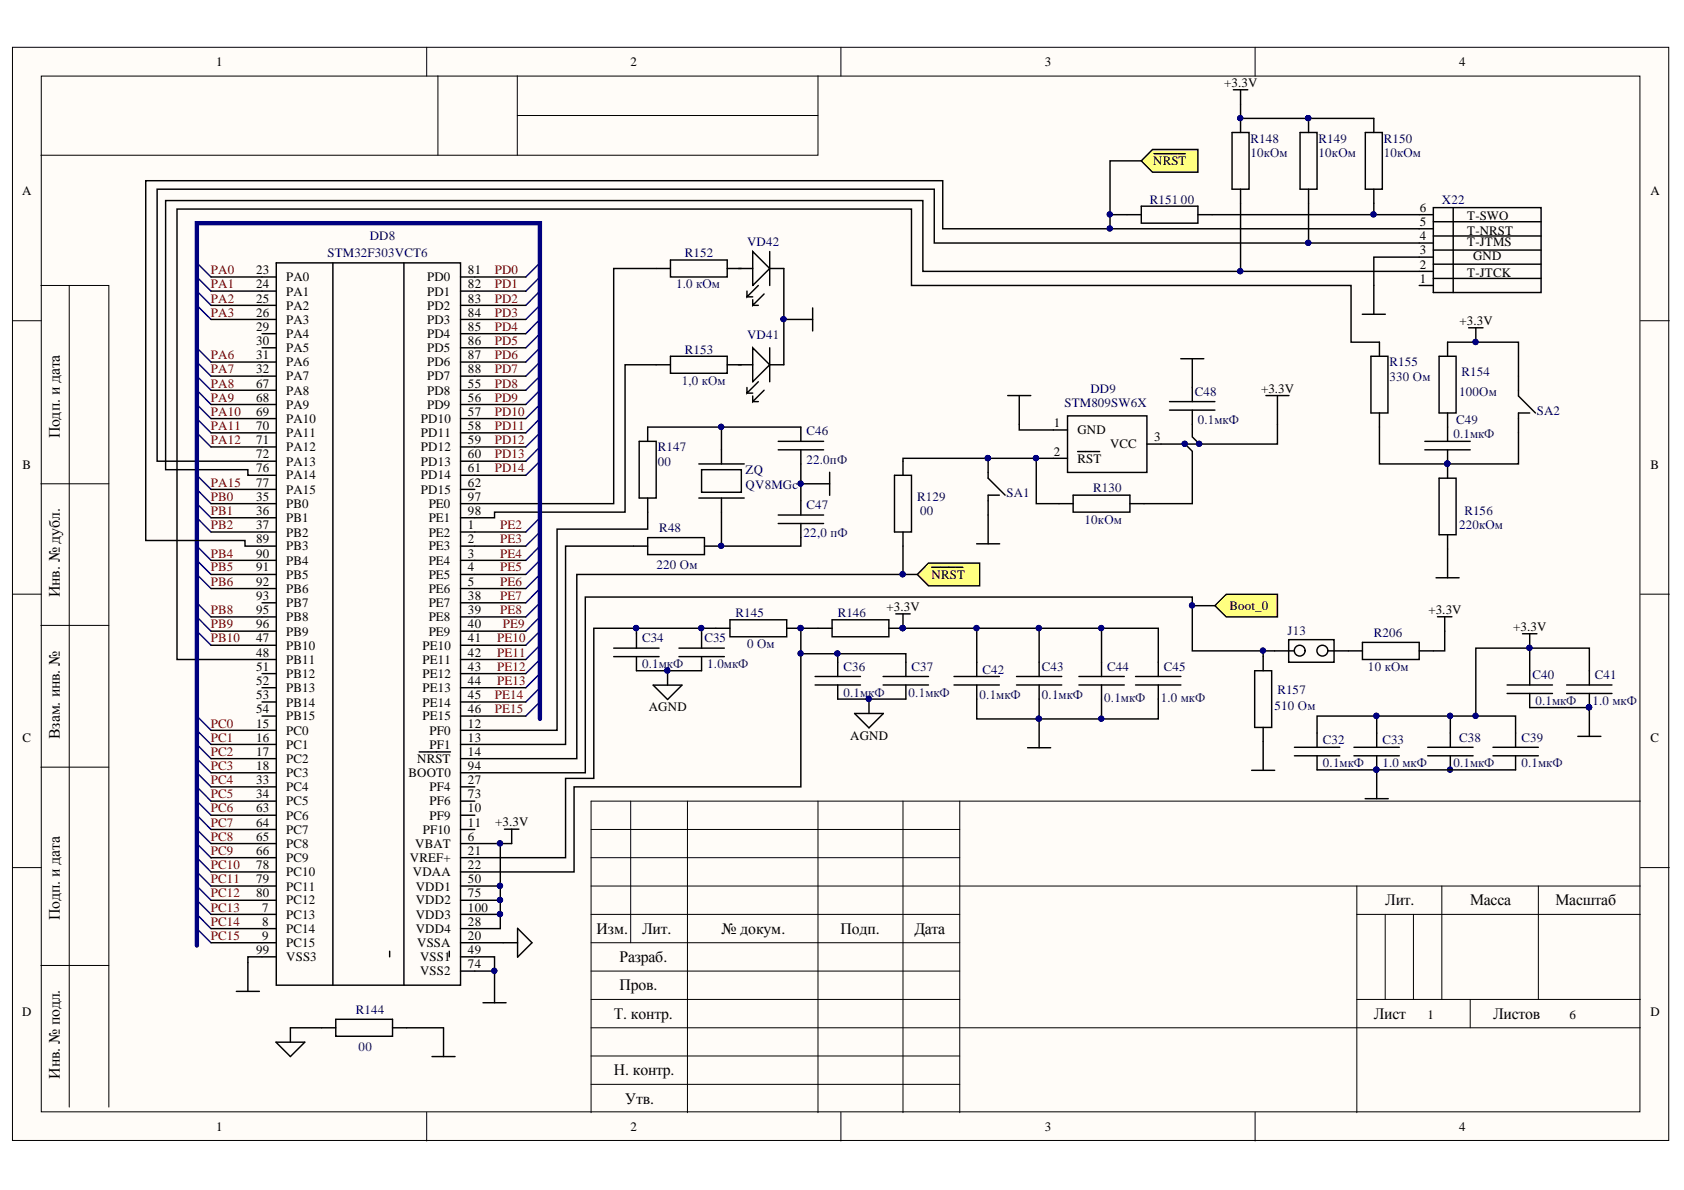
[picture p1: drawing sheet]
<svg xmlns="http://www.w3.org/2000/svg" width="297mm" height="210mm" viewBox="0 0 297 210" stroke-linecap="round" stroke-linejoin="round" font-family="sans-serif">
<defs><g id="words">
<g font-size="2.8">
<text x="10.6" y="77.3" transform="rotate(-90 10.6 77.3)">Подп. и дата</text>
<text x="10.6" y="105.4" transform="rotate(-90 10.6 105.4)">Инв. № дубл.</text>
<text x="10.6" y="130.3" transform="rotate(-90 10.6 130.3)">Взам. инв. №</text>
<text x="244.3" y="159.7">Лит.</text>
<text x="259.3" y="159.7">Масса</text>
<text x="274.4" y="159.7">Масштаб</text>
<text x="10.6" y="162.3" transform="rotate(-90 10.6 162.3)">Подп. и дата</text>
<text x="105.2" y="164.7">Изм.</text>
<text x="113.2" y="164.7">Лит.</text>
<text x="127.3" y="164.7">№ докум.</text>
<text x="148.3" y="164.7">Подп.</text>
<text x="161.3" y="164.7">Дата</text>
<text x="109.3" y="169.7">Разраб.</text>
<text x="108.3" y="179.7">Т. контр.</text>
<text x="109.3" y="174.7">Пров.</text>
<text x="242.3" y="179.7">Лист</text>
<text x="263.4" y="179.7">Листов</text>
<text x="10.6" y="190.3" transform="rotate(-90 10.6 190.3)">Инв. № подл.</text>
<text x="108.3" y="189.7">Н. контр.</text>
<text x="110.3" y="194.7">Утв.</text>
</g>
<g font-size="2.3">
<text x="38.1" y="11.7">1</text>
<text x="111.2" y="11.7">2</text>
<text x="184.3" y="11.7">3</text>
<text x="257.4" y="11.7">4</text>
<text x="215.9" y="15.4">+3.3V</text>
<text x="203.4" y="29.1">NRST</text>
<text x="3.9" y="34.5">A</text>
<text x="291.1" y="34.5">A</text>
<text x="250.4" y="39.9">5</text>
<text x="250.4" y="37.3">6</text>
<text x="258.8" y="41.4">T-NRST</text>
<text x="258.8" y="38.9">T-SWO</text>
<text x="250.4" y="47.4">2</text>
<text x="250.4" y="44.9">3</text>
<text x="250.4" y="42.3">4</text>
<text x="258.8" y="43.3">T-JTMS</text>
<text x="259.8" y="45.9">GND</text>
<text x="45.2" y="48.3">23</text>
<text x="45.2" y="50.9">24</text>
<text x="45.2" y="53.4">25</text>
<text x="50.5" y="49.6">PA0</text>
<text x="50.5" y="52.1">PA1</text>
<text x="75.4" y="52.1">PD1</text>
<text x="75.4" y="49.6">PD0</text>
<text x="82.5" y="50.9">82</text>
<text x="82.5" y="53.4">83</text>
<text x="82.5" y="48.3">81</text>
<text x="250.4" y="49.8">1</text>
<text x="258.8" y="48.8">T-JTCK</text>
<text x="45.2" y="55.8">26</text>
<text x="45.2" y="58.4">29</text>
<text x="50.5" y="54.7">PA2</text>
<text x="50.5" y="57.1">PA3</text>
<text x="50.5" y="59.7">PA4</text>
<text x="75.4" y="54.7">PD2</text>
<text x="75.4" y="57.1">PD3</text>
<text x="75.4" y="59.7">PD4</text>
<text x="82.5" y="55.8">84</text>
<text x="82.5" y="58.4">85</text>
<text x="257.5" y="57.3">+3.3V</text>
<text x="45.2" y="60.8">30</text>
<text x="45.2" y="63.4">31</text>
<text x="45.2" y="65.8">32</text>
<text x="50.5" y="62.1">PA5</text>
<text x="50.5" y="64.6">PA6</text>
<text x="75.4" y="62.1">PD5</text>
<text x="75.4" y="64.6">PD6</text>
<text x="82.5" y="60.8">86</text>
<text x="82.5" y="63.4">87</text>
<text x="82.5" y="65.8">88</text>
<text x="45.2" y="68.4">67</text>
<text x="45.2" y="70.9">68</text>
<text x="50.5" y="67.1">PA7</text>
<text x="50.5" y="69.6">PA8</text>
<text x="75.4" y="69.6">PD8</text>
<text x="75.4" y="67.1">PD7</text>
<text x="82.5" y="68.4">55</text>
<text x="82.5" y="70.9">56</text>
<text x="222.4" y="69.3">+3.3V</text>
<text x="45.2" y="73.3">69</text>
<text x="45.2" y="75.9">70</text>
<text x="50.5" y="72.2">PA9</text>
<text x="50.5" y="74.6">PA10</text>
<text x="50.5" y="77.1">PA11</text>
<text x="74.3" y="74.6">PD10</text>
<text x="74.3" y="77.1">PD11</text>
<text x="75.4" y="72.2">PD9</text>
<text x="82.5" y="73.3">57</text>
<text x="82.5" y="75.9">58</text>
<text x="185.9" y="75.4">1</text>
<text x="190" y="76.6">GND</text>
<text x="203.6" y="77.8">3</text>
<text x="4" y="82.7">B</text>
<text x="45.2" y="78.3">71</text>
<text x="45.2" y="80.9">72</text>
<text x="45.2" y="83.3">76</text>
<text x="50.5" y="79.6">PA12</text>
<text x="50.5" y="82.1">PA13</text>
<text x="74.3" y="79.6">PD12</text>
<text x="74.3" y="82.1">PD13</text>
<text x="82.5" y="78.3">59</text>
<text x="82.5" y="80.9">60</text>
<text x="82.5" y="83.3">61</text>
<text x="185.9" y="80.4">2</text>
<text x="190" y="81.6">RST</text>
<text x="195.8" y="79.1">VCC</text>
<text x="291.1" y="82.7">B</text>
<text x="45.2" y="85.8">77</text>
<text x="45.2" y="88.4">35</text>
<text x="50.5" y="84.6">PA14</text>
<text x="50.5" y="87.1">PA15</text>
<text x="50.5" y="89.6">PB0</text>
<text x="74.3" y="84.6">PD14</text>
<text x="74.3" y="87.1">PD15</text>
<text x="75.6" y="89.6">PE0</text>
<text x="82.5" y="88.4">97</text>
<text x="82.5" y="85.8">62</text>
<text x="45.2" y="90.8">36</text>
<text x="45.2" y="93.4">37</text>
<text x="45.2" y="95.8">89</text>
<text x="50.5" y="92.1">PB1</text>
<text x="50.5" y="94.6">PB2</text>
<text x="75.6" y="94.6">PE2</text>
<text x="75.6" y="92.1">PE1</text>
<text x="82.5" y="93.4">1</text>
<text x="82.5" y="95.8">2</text>
<text x="82.5" y="90.8">98</text>
<text x="45.2" y="98.4">90</text>
<text x="45.2" y="100.8">91</text>
<text x="50.5" y="97.1">PB3</text>
<text x="50.5" y="99.6">PB4</text>
<text x="75.6" y="97.1">PE3</text>
<text x="75.6" y="99.6">PE4</text>
<text x="82.5" y="98.4">3</text>
<text x="82.5" y="100.8">4</text>
<text x="45.2" y="103.3">92</text>
<text x="45.2" y="105.8">93</text>
<text x="50.5" y="102.1">PB5</text>
<text x="50.5" y="104.6">PB6</text>
<text x="50.5" y="107.1">PB7</text>
<text x="75.6" y="102.1">PE5</text>
<text x="75.6" y="104.6">PE6</text>
<text x="75.6" y="107.1">PE7</text>
<text x="82.5" y="103.3">5</text>
<text x="82.5" y="105.8">38</text>
<text x="156.4" y="107.8">+3.3V</text>
<text x="164.3" y="102.1">NRST</text>
<text x="216.9" y="107.6">Boot_0</text>
<text x="45.2" y="108.3">95</text>
<text x="45.2" y="110.9">96</text>
<text x="45.2" y="113.3">47</text>
<text x="50.5" y="109.6">PB8</text>
<text x="50.5" y="112.1">PB9</text>
<text x="75.6" y="109.6">PE8</text>
<text x="75.6" y="112.1">PE9</text>
<text x="82.5" y="108.3">39</text>
<text x="82.5" y="110.9">40</text>
<text x="82.5" y="113.3">41</text>
<text x="252" y="108.3">+3.3V</text>
<text x="266.9" y="111.3">+3.3V</text>
<text x="45.2" y="115.8">48</text>
<text x="45.2" y="118.3">51</text>
<text x="50.5" y="114.6">PB10</text>
<text x="50.5" y="117.1">PB11</text>
<text x="50.5" y="119.6">PB12</text>
<text x="74.5" y="114.6">PE10</text>
<text x="74.5" y="117.1">PE11</text>
<text x="74.5" y="119.6">PE12</text>
<text x="82.5" y="115.8">42</text>
<text x="82.5" y="118.3">43</text>
<text x="45.2" y="120.8">52</text>
<text x="45.2" y="123.3">53</text>
<text x="45.2" y="125.8">54</text>
<text x="50.5" y="122.1">PB13</text>
<text x="50.5" y="124.6">PB14</text>
<text x="74.5" y="122.1">PE13</text>
<text x="74.5" y="124.6">PE14</text>
<text x="82.5" y="120.8">44</text>
<text x="82.5" y="123.3">45</text>
<text x="82.5" y="125.8">46</text>
<text x="114.4" y="125.5">AGND</text>
<text x="4" y="131">C</text>
<text x="45.2" y="128.3">15</text>
<text x="45.2" y="130.8">16</text>
<text x="50.5" y="127.1">PB15</text>
<text x="50.5" y="129.6">PC0</text>
<text x="74.5" y="127.1">PE15</text>
<text x="75.8" y="129.6">PF0</text>
<text x="82.5" y="128.3">12</text>
<text x="82.5" y="130.8">13</text>
<text x="150" y="130.5">AGND</text>
<text x="291.1" y="131">C</text>
<text x="45.2" y="133.3">17</text>
<text x="45.2" y="135.8">18</text>
<text x="50.5" y="132.1">PC1</text>
<text x="50.5" y="134.6">PC2</text>
<text x="50.5" y="137.1">PC3</text>
<text x="72.1" y="137.1">BOOT0</text>
<text x="73.6" y="134.6">NRST</text>
<text x="75.8" y="132.1">PF1</text>
<text x="82.5" y="135.8">94</text>
<text x="82.5" y="133.3">14</text>
<text x="45.2" y="138.3">33</text>
<text x="45.2" y="140.8">34</text>
<text x="45.2" y="143.3">63</text>
<text x="50.5" y="139.6">PC4</text>
<text x="50.5" y="142">PC5</text>
<text x="75.8" y="139.6">PF4</text>
<text x="75.8" y="142">PF6</text>
<text x="82.5" y="143.3">10</text>
<text x="82.5" y="138.3">27</text>
<text x="82.5" y="140.8">73</text>
<text x="45.2" y="145.8">64</text>
<text x="45.2" y="148.3">65</text>
<text x="50.5" y="144.6">PC6</text>
<text x="50.5" y="147.1">PC7</text>
<text x="50.5" y="149.6">PC8</text>
<text x="73.2" y="149.6">VBAT</text>
<text x="74.6" y="147.1">PF10</text>
<text x="75.8" y="144.6">PF9</text>
<text x="82.5" y="148.3">6</text>
<text x="82.5" y="145.8">11</text>
<text x="87.4" y="145.8">+3.3V</text>
<text x="45.2" y="150.8">66</text>
<text x="45.2" y="153.3">78</text>
<text x="45.2" y="155.8">79</text>
<text x="50.5" y="152.1">PC9</text>
<text x="50.5" y="154.5">PC10</text>
<text x="72.3" y="152.1">VREF+</text>
<text x="72.8" y="154.5">VDAA</text>
<text x="82.5" y="150.8">21</text>
<text x="82.5" y="153.3">22</text>
<text x="82.5" y="155.8">50</text>
<text x="45.2" y="158.3">80</text>
<text x="46.3" y="160.8">7</text>
<text x="50.5" y="157.1">PC11</text>
<text x="50.5" y="159.5">PC12</text>
<text x="73.3" y="157.1">VDD1</text>
<text x="73.3" y="159.5">VDD2</text>
<text x="82.5" y="158.3">75</text>
<text x="82.5" y="160.8">100</text>
<text x="46.3" y="163.3">8</text>
<text x="46.3" y="165.8">9</text>
<text x="50.5" y="162.1">PC13</text>
<text x="50.5" y="164.6">PC14</text>
<text x="50.5" y="167">PC15</text>
<text x="73.3" y="162.1">VDD3</text>
<text x="73.3" y="164.6">VDD4</text>
<text x="73.6" y="167">VSSA</text>
<text x="82.5" y="165.8">20</text>
<text x="82.5" y="163.3">28</text>
<text x="45.2" y="168.3">99</text>
<text x="50.5" y="169.6">VSS3</text>
<text x="74.1" y="169.6">VSS1</text>
<text x="74.1" y="172">VSS2</text>
<text x="82.5" y="168.3">49</text>
<text x="82.5" y="170.8">74</text>
<text x="3.9" y="179.2">D</text>
<text x="251.8" y="179.8">1</text>
<text x="276.8" y="179.8">6</text>
<text x="291.1" y="179.2">D</text>
<text x="38.1" y="199.5">1</text>
<text x="111.2" y="199.5">2</text>
<text x="184.3" y="199.5">3</text>
<text x="257.4" y="199.5">4</text>
</g>
<g font-size="2.3" fill="#000080">
<text x="220.6" y="27.7">10кОм</text>
<text x="220.6" y="25.2">R148</text>
<text x="232.6" y="27.7">10кОм</text>
<text x="232.6" y="25.2">R149</text>
<text x="244.1" y="27.7">10кОм</text>
<text x="244.1" y="25.2">R150</text>
<text x="202.8" y="35.9">R151</text>
<text x="208.3" y="35.9">00</text>
<text x="254.3" y="35.9">X22</text>
<text x="57.8" y="45.4">STM32F303VCT6</text>
<text x="65.2" y="42.3">DD8</text>
<text x="120.8" y="45.4">R152</text>
<text x="131.8" y="43.3">VD42</text>
<text x="119.3" y="50.9">1.0 кОм</text>
<text x="131.8" y="59.8">VD41</text>
<text x="120.8" y="62.4">R153</text>
<text x="245.1" y="64.6">R155</text>
<text x="120.3" y="67.8">1,0 кОм</text>
<text x="187.8" y="71.8">STM809SW6X</text>
<text x="192.3" y="69.4">DD9</text>
<text x="210.8" y="69.9">C48</text>
<text x="245.1" y="67.2">330 Ом</text>
<text x="257.4" y="69.9">100Ом</text>
<text x="257.8" y="66.3">R154</text>
<text x="142.3" y="76.8">C46</text>
<text x="211.3" y="74.9">0.1мкФ</text>
<text x="256.4" y="77.3">0.1мкФ</text>
<text x="256.9" y="74.9">C49</text>
<text x="271.1" y="73.2">SA2</text>
<text x="116" y="82.1">00</text>
<text x="116" y="79.6">R147</text>
<text x="131.5" y="83.6">ZQ</text>
<text x="142.3" y="81.9">22.0пФ</text>
<text x="131.5" y="86.2">QV8MGc</text>
<text x="142.3" y="89.8">C47</text>
<text x="161.8" y="88.4">R129</text>
<text x="177.5" y="87.7">SA1</text>
<text x="192.8" y="86.9">R130</text>
<text x="116.3" y="93.9">R48</text>
<text x="141.8" y="94.8">22,0 пФ</text>
<text x="162.3" y="90.8">00</text>
<text x="191.3" y="92.4">10кОм</text>
<text x="257.4" y="93.4">220кОм</text>
<text x="258.3" y="90.8">R156</text>
<text x="115.8" y="100.3">220 Ом</text>
<text x="113.2" y="113.3">C34</text>
<text x="124.2" y="113.3">C35</text>
<text x="129.7" y="108.8">R145</text>
<text x="147.8" y="108.8">R146</text>
<text x="227.1" y="112">J13</text>
<text x="242.3" y="112.3">R206</text>
<text x="113.2" y="117.8">0.1мкФ</text>
<text x="124.8" y="117.8">1.0мкФ</text>
<text x="131.8" y="114.3">0 Ом</text>
<text x="148.8" y="118.3">C36</text>
<text x="160.8" y="118.3">C37</text>
<text x="173.3" y="118.8">C42</text>
<text x="183.8" y="118.3">C43</text>
<text x="195.3" y="118.3">C44</text>
<text x="205.3" y="118.3">C45</text>
<text x="241.3" y="118.3">10 кОм</text>
<text x="270.3" y="119.8">C40</text>
<text x="281.3" y="119.8">C41</text>
<text x="148.8" y="122.9">0.1мкФ</text>
<text x="160.3" y="122.9">0.1мкФ</text>
<text x="172.8" y="123.3">0.1мкФ</text>
<text x="183.8" y="123.3">0.1мкФ</text>
<text x="194.8" y="123.8">0.1мкФ</text>
<text x="204.8" y="123.8">1.0 мкФ</text>
<text x="224.8" y="125.3">510 Ом</text>
<text x="225.3" y="122.3">R157</text>
<text x="270.8" y="124.3">0.1мкФ</text>
<text x="280.9" y="124.3">1.0 мкФ</text>
<text x="233.3" y="131.3">C32</text>
<text x="243.8" y="131.3">C33</text>
<text x="257.4" y="130.8">C38</text>
<text x="268.4" y="130.8">C39</text>
<text x="233.3" y="135.3">0.1мкФ</text>
<text x="243.8" y="135.3">1.0 мкФ</text>
<text x="256.4" y="135.3">0.1мкФ</text>
<text x="268.4" y="135.3">0.1мкФ</text>
<text x="62.8" y="178.8">R144</text>
<text x="63.3" y="185.3">00</text>
</g>
<g font-size="2.3" fill="#800000">
<text x="37.2" y="48.3">PA0</text>
<text x="37.2" y="50.9">PA1</text>
<text x="37.2" y="53.4">PA2</text>
<text x="87.3" y="48.3">PD0</text>
<text x="87.3" y="50.9">PD1</text>
<text x="87.3" y="53.4">PD2</text>
<text x="37.2" y="55.8">PA3</text>
<text x="87.3" y="55.8">PD3</text>
<text x="87.3" y="58.4">PD4</text>
<text x="37.2" y="63.4">PA6</text>
<text x="37.2" y="65.8">PA7</text>
<text x="87.3" y="60.8">PD5</text>
<text x="87.3" y="63.4">PD6</text>
<text x="87.3" y="65.8">PD7</text>
<text x="37.2" y="68.4">PA8</text>
<text x="37.2" y="70.9">PA9</text>
<text x="87.3" y="68.4">PD8</text>
<text x="87.3" y="70.9">PD9</text>
<text x="37.2" y="73.3">PA10</text>
<text x="37.2" y="75.9">PA11</text>
<text x="87.3" y="73.3">PD10</text>
<text x="87.3" y="75.9">PD11</text>
<text x="37.2" y="78.3">PA12</text>
<text x="87.3" y="78.3">PD12</text>
<text x="87.3" y="80.9">PD13</text>
<text x="87.3" y="83.3">PD14</text>
<text x="37.2" y="85.8">PA15</text>
<text x="37.2" y="88.4">PB0</text>
<text x="37.2" y="90.8">PB1</text>
<text x="37.2" y="93.4">PB2</text>
<text x="88.2" y="93.4">PE2</text>
<text x="88.2" y="95.8">PE3</text>
<text x="37.2" y="98.4">PB4</text>
<text x="37.2" y="100.8">PB5</text>
<text x="88.2" y="98.4">PE4</text>
<text x="88.2" y="100.8">PE5</text>
<text x="37.2" y="103.3">PB6</text>
<text x="88.2" y="103.3">PE6</text>
<text x="88.2" y="105.8">PE7</text>
<text x="37.2" y="108.3">PB8</text>
<text x="37.2" y="110.9">PB9</text>
<text x="37.2" y="113.3">PB10</text>
<text x="87.7" y="113.3">PE10</text>
<text x="88.2" y="108.3">PE8</text>
<text x="88.7" y="110.9">PE9</text>
<text x="87.7" y="115.8">PE11</text>
<text x="87.7" y="118.3">PE12</text>
<text x="87.3" y="123.3">PE14</text>
<text x="87.3" y="125.8">PE15</text>
<text x="87.7" y="120.8">PE13</text>
<text x="37.2" y="128.3">PC0</text>
<text x="37.2" y="130.8">PC1</text>
<text x="37.2" y="133.3">PC2</text>
<text x="37.2" y="135.8">PC3</text>
<text x="37.2" y="138.3">PC4</text>
<text x="37.2" y="140.8">PC5</text>
<text x="37.2" y="143.3">PC6</text>
<text x="37.2" y="145.8">PC7</text>
<text x="37.2" y="148.3">PC8</text>
<text x="37.2" y="150.8">PC9</text>
<text x="37.2" y="153.3">PC10</text>
<text x="37.2" y="155.8">PC11</text>
<text x="37.2" y="158.3">PC12</text>
<text x="37.2" y="160.8">PC13</text>
<text x="37.2" y="163.3">PC14</text>
<text x="37.2" y="165.8">PC15</text>
</g>
</g></defs>
<g fill="#fffcf8" stroke="#000" stroke-width=".18">
<path d="M2.2 8.3h292.1v192.9h-292.1z"/>
<path d="M7.3 13.4h282v182.7h-282z"/>
</g>
<g fill="none" stroke="#000" stroke-width=".18">
<path d="M75.3 8.3v5.1M77.2 13.4v14M91.2 13.4v14M144.3 13.4v14h-137.1M148.3 8.3v5.1M221.4 8.3v5.1M91.2 20.4h53.1M2.2 56.6h5.1M7.2 50.4h5v144.9M12.2 50.4h7v144.9M289.4 56.6h5M7.2 85.3h12"/>
<path d="M2.2 104.8h5.1M7.2 110.3h12M289.4 104.8h5M7.2 135.3h12M2.2 153h5.1M104.3 156.3h185M104.3 146.3h65M104.3 151.3h65M111.2 141.3v25M121.3 141.3v55M144.3 141.3v55M159.3 141.3v55"/>
<path d="M169.3 141.3v55M239.3 156.3v40M254.3 156.3v20M271.3 156.3v20M289.3 141.3h-185v55M289.4 153h5M7.2 170.3h12M104.3 176.3h65M104.3 161.3h65M104.3 166.3h65M104.3 171.3h65M239.3 176.3h50"/>
<path d="M239.3 161.3h50M244.3 161.3v15M249.3 161.3v15M259.3 176.3v5M75.3 196.2v5.1M104.3 181.3h185M104.3 186.3h65M104.3 191.3h65M148.3 196.2v5.1M221.4 196.2v5.1"/>
</g>
<g fill="none" stroke="#000" stroke-width=".25">
<path d="M112.7 77.8h3v10h-3zM114.2 75.3v2.5M127.3 79.3v2.5M137.3 79.3h8M137.3 77.8h8M141.3 75.3v2.5M141.3 79.3v2.5M111.8 96.3h2.4M114.2 94.8h10.1v3h-10.1zM114.2 87.8v2.5M123.3 87.8h8M123.3 81.8h8"/>
<path d="M123.7 82.8h7.1v4h-7.1zM124.3 96.3h2.5M127.3 87.8v2.5M137.3 92.3h8M137.3 90.8h8M141.3 88.3v2.5M141.3 92.3v2.5M157.8 83.8h3v10h-3zM159.3 81.3v2.5M159.3 93.8v2.5M108.2 114.3h8.1M108.2 115.8h8.1"/>
<path d="M112.3 111.8v2.5M112.3 115.8v2.5M119.8 114.3h8M119.8 115.8h8M123.7 111.8v2.5M123.7 115.8v2.5M126.3 110.8h2.5M128.8 109.3h10v3h-10zM138.8 110.8h2.5M143.8 119.3h8M144.3 110.8h2.5M146.8 109.3h10v3h-10z"/>
<path d="M147.8 116.8v2.5M155.8 119.3h8M156.8 110.8h2.5M159.8 116.8v2.5M168.3 119.3h8M172.3 116.8v2.5M179.3 119.3h8M183.3 116.8v2.5M190.3 119.3h8M194.3 116.8v2.5M200.3 119.3h8M204.3 116.8v2.5"/>
<path d="M269.8 118.3v2.5M280.3 118.3v2.5M143.8 120.8h8M147.8 120.8v2.5M155.8 120.8h8M159.8 120.8v2.5M168.3 120.8h8M172.3 120.8v2.5M179.3 120.8h8M183.3 120.8v2.5M190.3 120.8h8M194.3 120.8v2.5"/>
<path d="M200.3 120.8h8M204.3 120.8v2.5M228.3 131.8h8M228.3 133.3h8M232.3 129.3v2.5M232.3 133.3v2.5M238.8 131.8h8M238.8 133.3h8M242.8 129.3v2.5M242.8 133.3v2.5M251.8 131.8h8M251.8 133.3h8"/>
<path d="M255.8 129.3v2.5M255.8 133.3v2.5M263.3 131.8h8M263.3 133.3h8M265.8 120.8h8M265.8 122.3h8M267.3 129.3v2.5M267.3 133.3v2.5M269.8 122.3v2.5M276.3 120.8h8M276.3 122.3h8M280.3 122.3v2.5"/>
</g>
<g fill="#000080" stroke="#000080" stroke-width=".18">
<circle cx="242.8" cy="135.7" r=".46"/>
<circle cx="255.8" cy="135.7" r=".46"/>
<circle cx="280.3" cy="124.8" r=".46"/>
<circle cx="141.2" cy="110.8" r=".46"/>
<circle cx="159.2" cy="110.8" r=".47"/>
</g>
<path d="M203.3 26.4h8v4h-8l-2-2z" fill-rule="evenodd" fill="#ffff80" stroke="#000" stroke-width=".25"/>
<g fill="none" stroke="#000" stroke-width=".25">
<path d="M203.5 27.1h1.6M205.1 27.1h2.6M207.8 27.1h1.3M115.7 47.4h2.6M118.3 45.9h10v3h-10zM128.3 47.4h4.5M131.8 52.4h1M132.8 44.4l3 3-3 3zM132.8 53.9h1M133.8 50.4l-2 2v-1.1M134.8 51.9l-2 2v-1M135.8 47.4h2.5"/>
<path d="M135.8 44.4v6M115.7 64.3h2.6M118.3 62.8h10v3h-10zM128.3 64.3h4.5M131.8 69.3h1M132.8 61.3l3 3-3 3zM132.8 70.8h1M133.8 67.3l-2 2v-.9M134.8 68.8l-2 2v-.9M135.8 61.3v6M135.8 64.3h2.5M185.8 75.8h2.5"/>
<path d="M188.3 73.4h14v9.9h-14zM190.1 79.6h2.5M192.7 79.6h1.3M202.3 78.3h2.5M206.3 70.8h8M206.3 72.3h8M210.3 68.4v2.4M210.3 72.3v2.6M241.8 62.8h3v10h-3zM243.3 60.4v2.4M243.3 72.8v2.5M251.3 79.3h8"/>
<path d="M251.3 77.8h8M253.8 62.8h3v10h-3zM255.3 60.4v2.4M255.3 72.8v5M255.3 79.3v5M267.8 66.3v3.6l3 2.9M269.8 72.8h-2v3.5M174.3 80.8v3.5l3 3M176.3 87.3h-2v3.5M185.8 80.8h2.5M253.8 84.3h3v10h-3zM255.3 94.3v2.5"/>
<path d="M221.3 118.3h3v10h-3zM222.8 115.8v2.5M224.8 114.8h3.5M227.3 112.8h8v4h-8zM234.3 114.8h6M240.3 113.3h10v3h-10zM250.3 114.8h2.5M222.8 128.3v2.5"/>
<circle cx="229.3" cy="114.8" r=".95"/>
<circle cx="233.3" cy="114.8" r=".96"/>
</g>
<g fill="#000080" stroke="#000080" stroke-width=".18">
<circle cx="174.2" cy="80.8" r=".47"/>
<circle cx="255.3" cy="81.8" r=".46"/>
</g>
<path d="M214.3 106.8l2-2h9v4h-9z" fill-rule="evenodd" fill="#ffff80" stroke="#000" stroke-width=".25"/>
<g fill="none" stroke="#000" stroke-width=".25">
<path d="M217.3 23.4h3v10h-3zM218.8 20.9v2.5M218.8 33.4v2.5M229.3 23.4h3v10h-3zM230.8 20.9v2.5M230.8 33.4v2.5M240.8 23.4h3v10h-3zM242.3 20.9v2.5M242.3 33.4v2.5M250.3 37.9h2.5M252.8 36.6h19v15h-19zM252.8 39.1h19"/>
<path d="M256.3 36.6v15M250.3 50.4h2.5M250.3 47.9h2.5M250.3 45.4h2.5M250.3 42.9h2.5M250.3 40.4h2.5M252.8 41.6h19M252.8 44.1h19M252.8 46.6h19M252.8 49.1h19"/>
</g>
<circle cx="230.8" cy="20.8" r=".46" fill="#000080" stroke="#000080" stroke-width=".18"/>
<path d="M163.8 99.3h9v4h-9l-2-2z" fill-rule="evenodd" fill="#ffff80" stroke="#000" stroke-width=".25"/>
<g fill="none" stroke="#000" stroke-width=".25">
<path d="M217.5 15.8h2.6M218.8 15.8v5.1h23.5M201.3 36.4h10v3h-10zM201.3 37.9h-5.5v2.5M201.3 28.4h-5.5v9.5M211.3 37.9h39M218.8 35.9v12h31.5M230.8 35.9v7h19.5M242.3 35.9v2M37.2 48.9h11.5M37.2 51.3h11.5M37.2 53.9h11.5"/>
<path d="M37.2 56.3h11.5M46.2 58.9h2.5M48.7 46.4h32.5v127.4h-32.5zM58.7 46.4v127.4M71.2 46.4v127.4M81.2 48.9h11.5M81.2 51.3l11.5 .1M81.2 53.9h11.5M81.2 56.3h11.5M81.2 58.9h11.5M115.7 47.4h-7.5v41.4h-27M138.3 47.4v16.9"/>
<path d="M138.3 56.3h5M143.3 54.3v4.1M218.8 47.9h-56v-12.5h-133.6v47.4h14.5v1h5M230.8 42.9h-66v-9.5h-137.1v47.9h21M240.3 55.4h4.1M250.3 45.4h-8v10M250.3 40.4h-84v-8.5h-140.6v63.4h17.5v1h5.5M259 57.8h2.6M260.3 57.8v2.6M37.2 63.9h11.5M37.2 66.3h11.5M37.2 68.8h11.5"/>
<path d="M37.2 71.3h11.5M37.2 73.8h11.5M37.2 76.3h11.5M37.2 78.8h11.5M46.2 61.3h2.5M81.2 61.3h11.5M81.2 63.9h11.5M81.2 66.3h11.5M81.2 68.8h11.5M81.2 71.3h11.5M81.2 73.8h11.5M81.2 76.3h11.5"/>
<path d="M81.2 78.8h11.5M114.2 75.3h27.1M115.7 64.3h-5.4v26h-23.1v1h-6M127.3 75.3v4M177.8 69.8h4M179.8 69.8v6h6M208.3 63.3h4M209 78.3l1.3 1.3v9.2h-11M210.3 74.9v2.2l1.3 1.2M210.3 63.3v5.1M223.3 69.8h4.1M225.3 69.8v8.5h-20.5"/>
<path d="M243.3 75.3v6.5h24.5v-5.5M243.3 60.4h-5v-10h-77.5v-13.5h-129.6v79.4h17.5M255.3 60.4h12.5v5.9M37.2 86.3h11.5M37.2 88.8h11.5M37.2 91.3h11.5M37.2 93.8h11.5M37.2 98.8h11.5M81.2 93.8h11.5M81.2 96.3h11.5M81.2 98.8h11.5M81.2 81.3h11.5"/>
<path d="M81.2 83.8h11.5M81.2 86.3h2.5M111.8 96.3h-12v35h-18.6M114.2 90.3v3h-15.9v35.5h-17.1M127.3 90.3v6h-.5M141.3 81.8v6.5M141.3 94.8v1.5h-14M141.3 85.3h5M146.3 83.3v4.1M159.3 96.3v5h2.5M172.3 95.9h4M174.3 90.8v5.1"/>
<path d="M182.8 80.8v8h6.5M185.8 80.8h-26.5v.5M189.3 87.3h10v3h-10zM255.3 96.8v5.1M37.2 103.8h11.5M37.2 111.3h11.5M37.2 108.8h11.5M37.2 101.3h11.5M37.2 113.8h11.5M46.2 106.3h2.5M46.2 118.8h2.5M81.2 101.3h11.5"/>
<path d="M81.2 103.8h11.5M81.2 106.3h11.5M81.2 108.8h11.5M81.2 111.3h11.5M81.2 113.8h11.5M81.2 116.3h11.5M81.2 118.8h11.5M112.3 118.3h11.4M112.3 110.8v1M117.8 118.3v2.5M123.7 110.8v1M126.3 110.8h-21.6v26.5h-4.9v14h-18.6"/>
<path d="M141.3 115.3v23.5h-40v15h-20.1M144.3 110.8h-3v4.5h18.5v1.5M147.8 115.3v1.5M158 108.3h2.5M159.3 108.3v2.5h13v6M159.3 101.3h-57.6v32.5h-20.5M164.3 100.1h1.6M165.9 100.1h2.6M168.6 100.1h1.2M172.3 110.8h11v6M183.3 110.8h11M194.3 116.8v-6h10v6"/>
<path d="M210.3 106.8v-1.5h-107.1v31h-22M214.3 106.8h-4v8h12.5M224.8 114.8h-2v1M253.3 101.9h4.1M253.6 108.8h2.5M254.8 108.8v6h-2M268.6 111.8h2.5M269.8 118.3v-4h10.5v4M269.8 111.8v2.5h-9.5v12M37.2 128.8h11.5M37.2 131.3h11.5M37.2 133.8h11.5"/>
<path d="M37.2 136.3h11.5M37.2 138.8h11.5M46.2 121.3h2.5M46.2 123.8h2.5M46.2 126.3h2.5M73.9 132.6h1.6M75.5 132.6h2.6M78.2 132.6h1.3M81.2 121.3h11.5M81.2 123.8h11.5M81.2 126.3h11.5M81.2 138.8h2.5"/>
<path d="M115.2 120.8h5.1l-2.5 2.6zM147.8 123.3h12M150.7 125.8h5.1l-2.5 2.6zM153.3 123.3v2.5M172.3 123.3v3.5h11v-3.5M181.3 131.9h4M194.3 123.3v3.5h-11v5.1M204.3 123.3v3.5h-10M220.8 135.9h4M222.8 130.8v5.1M232.3 135.8h35M232.3 129.3v-3h10.5v3"/>
<path d="M242.8 126.3h24.5v3M242.8 135.8v5.1M255.8 126.3v3M269.8 124.8h10.5v5.1M278.3 129.9h4.1M37.2 141.3h11.5M37.2 143.8h11.5M37.2 146.3h11.5M37.2 148.8h11.5M37.2 153.8h11.5M37.2 156.3h11.5M37.2 158.8h11.5"/>
<path d="M48.7 151.3h-11.5M81.2 148.8h7v7.5M81.2 158.8h7v2.5h-7M81.2 156.3h7v2.5M81.2 141.3h2.5M81.2 143.8h2.5M81.2 146.3h2.5M89 146.3h2.5M90.3 146.3v2.5h-2.1M240.8 140.9h4.1M37.2 161.3h11.5M37.2 163.8h11.5"/>
<path d="M37.2 166.3h11.5M41.7 174.9h4.1M48.7 168.8h-5v6.1M59.2 179.8h10v3h-10zM68.7 167.8v1M79.3 167.8v1M81.2 168.8h6v2.5h-6M81.2 166.3h10.1M85.2 176.9h4.1M87.2 171.3v5.6M88.2 161.3v2.5h-7M91.3 163.7l2.5 2.6-2.5 2.5z"/>
<path d="M48.7 183.8h5.1l-2.6 2.6zM59.2 181.3h-8v2.5M69.2 181.3h9v5.1M76.2 186.4h4.1"/>
</g>
<g fill="#000080" stroke="#000080" stroke-width=".18">
<circle cx="141.2" cy="85.3" r=".46"/>
<circle cx="260.3" cy="60.3" r=".46"/>
<circle cx="138.2" cy="56.3" r=".46"/>
<circle cx="117.7" cy="118.3" r=".46"/>
<circle cx="153.2" cy="123.3" r=".46"/>
<circle cx="159.2" cy="110.8" r=".47"/>
<circle cx="183.2" cy="126.8" r=".46"/>
<circle cx="242.8" cy="135.7" r=".46"/>
<circle cx="280.3" cy="124.8" r=".46"/>
<circle cx="269.8" cy="114.3" r=".46"/>
<circle cx="242.3" cy="37.8" r=".46"/>
<circle cx="230.8" cy="42.8" r=".47"/>
<circle cx="218.8" cy="20.8" r=".46"/>
<circle cx="230.8" cy="20.8" r=".46"/>
<circle cx="218.8" cy="47.8" r=".47"/>
<circle cx="255.3" cy="81.8" r=".46"/>
<circle cx="222.8" cy="114.8" r=".46"/>
<circle cx="210.3" cy="106.8" r=".46"/>
<circle cx="195.7" cy="37.8" r=".46"/>
<circle cx="195.7" cy="40.3" r=".46"/>
<circle cx="211.5" cy="78.3" r=".46"/>
<circle cx="209" cy="78.3" r=".46"/>
<circle cx="182.7" cy="80.8" r=".47"/>
<circle cx="147.7" cy="115.3" r=".46"/>
<circle cx="183.2" cy="110.8" r=".47"/>
<circle cx="194.2" cy="110.8" r=".46"/>
<circle cx="194.2" cy="126.8" r=".46"/>
<circle cx="172.2" cy="110.8" r=".46"/>
<circle cx="255.8" cy="126.3" r=".46"/>
<circle cx="260.3" cy="126.3" r=".46"/>
<circle cx="87.2" cy="171.2" r=".46"/>
<circle cx="88.2" cy="148.8" r=".47"/>
<circle cx="88.2" cy="156.2" r=".47"/>
<circle cx="88.2" cy="161.2" r=".46"/>
<circle cx="141.2" cy="110.8" r=".46"/>
<circle cx="141.2" cy="115.3" r=".46"/>
<circle cx="112.2" cy="110.8" r=".47"/>
<circle cx="123.7" cy="110.8" r=".47"/>
<circle cx="88.2" cy="158.7" r=".46"/>
<circle cx="242.8" cy="126.3" r=".47"/>
<circle cx="159.2" cy="101.3" r=".47"/>
<circle cx="127.2" cy="75.3" r=".46"/>
<circle cx="127.2" cy="96.3" r=".46"/>
<circle cx="174.2" cy="80.8" r=".47"/>
</g>
<g fill="none" stroke="#000080" stroke-width=".25">
<path d="M34.7 46.4l2.5 2.5M34.7 48.9l2.5 2.4M34.7 51.3l2.5 2.6M34.7 53.9l2.5 2.4M95.2 48.9l-2.5 2.5M95.2 46.4l-2.5 2.5M95.2 51.3l-2.5 2.6M95.2 53.9l-2.5 2.4M95.2 56.3l-2.5 2.6M95.2 58.9l-2.5 2.4M34.7 61.3l2.5 2.6M34.7 63.9l2.5 2.4"/>
<path d="M34.7 66.3l2.5 2.5M34.7 68.8l2.5 2.5M34.7 71.3l2.5 2.5M34.7 73.8l2.5 2.5M34.7 76.3l2.5 2.5M95.2 61.3l-2.5 2.6M95.2 63.9l-2.5 2.4M95.2 66.3l-2.5 2.5M95.2 68.8l-2.5 2.5M95.2 71.3l-2.5 2.5M95.2 73.8l-2.5 2.5M95.2 76.3l-2.5 2.5"/>
<path d="M95.2 78.8l-2.5 2.5M34.7 83.8l2.5 2.5M34.7 86.3l2.5 2.5M34.7 88.8l2.5 2.5M34.7 91.3l2.5 2.5M34.7 96.3l2.5 2.5M34.7 98.8l2.5 2.5M95.2 91.3l-2.5 2.5M95.2 93.8l-2.5 2.5M95.2 96.3l-2.5 2.5M95.2 98.8l-2.5 2.5M95.2 81.3l-2.5 2.5"/>
<path d="M34.7 101.3l2.5 2.5M34.7 106.3l2.5 2.5M34.7 108.8l2.5 2.5M34.7 111.3l2.5 2.5M95.2 101.3l-2.5 2.5M95.2 103.8l-2.5 2.5M95.2 106.3l-2.5 2.5M95.2 108.8l-2.5 2.5M95.2 111.3l-2.5 2.5M95.2 113.8l-2.5 2.5M95.2 116.3l-2.5 2.5M95.2 118.8l-2.5 2.5"/>
<path d="M34.7 126.3l2.5 2.5M34.7 128.8l2.5 2.5M34.7 131.3l2.5 2.5M34.7 133.8l2.5 2.5M34.7 136.3l2.5 2.5M34.7 138.8l2.5 2.5M95.2 121.3l-2.5 2.5M95.2 123.8l-2.5 2.5M34.7 141.3l2.5 2.5M34.7 143.8l2.5 2.5M34.7 146.3l2.5 2.5M34.7 148.8l2.5 2.5"/>
<path d="M34.7 151.3l2.5 2.5M34.7 153.8l2.5 2.5M34.7 156.3l2.5 2.5M34.7 158.8l2.5 2.5M34.7 161.3l2.5 2.5M34.7 163.8l2.5 2.5"/>
</g>
<path d="M95.2 126.8v-87.4h-60.5v127.4" fill="none" stroke="#000080" stroke-width=".76"/>
<use href="#words"/>
</svg>
